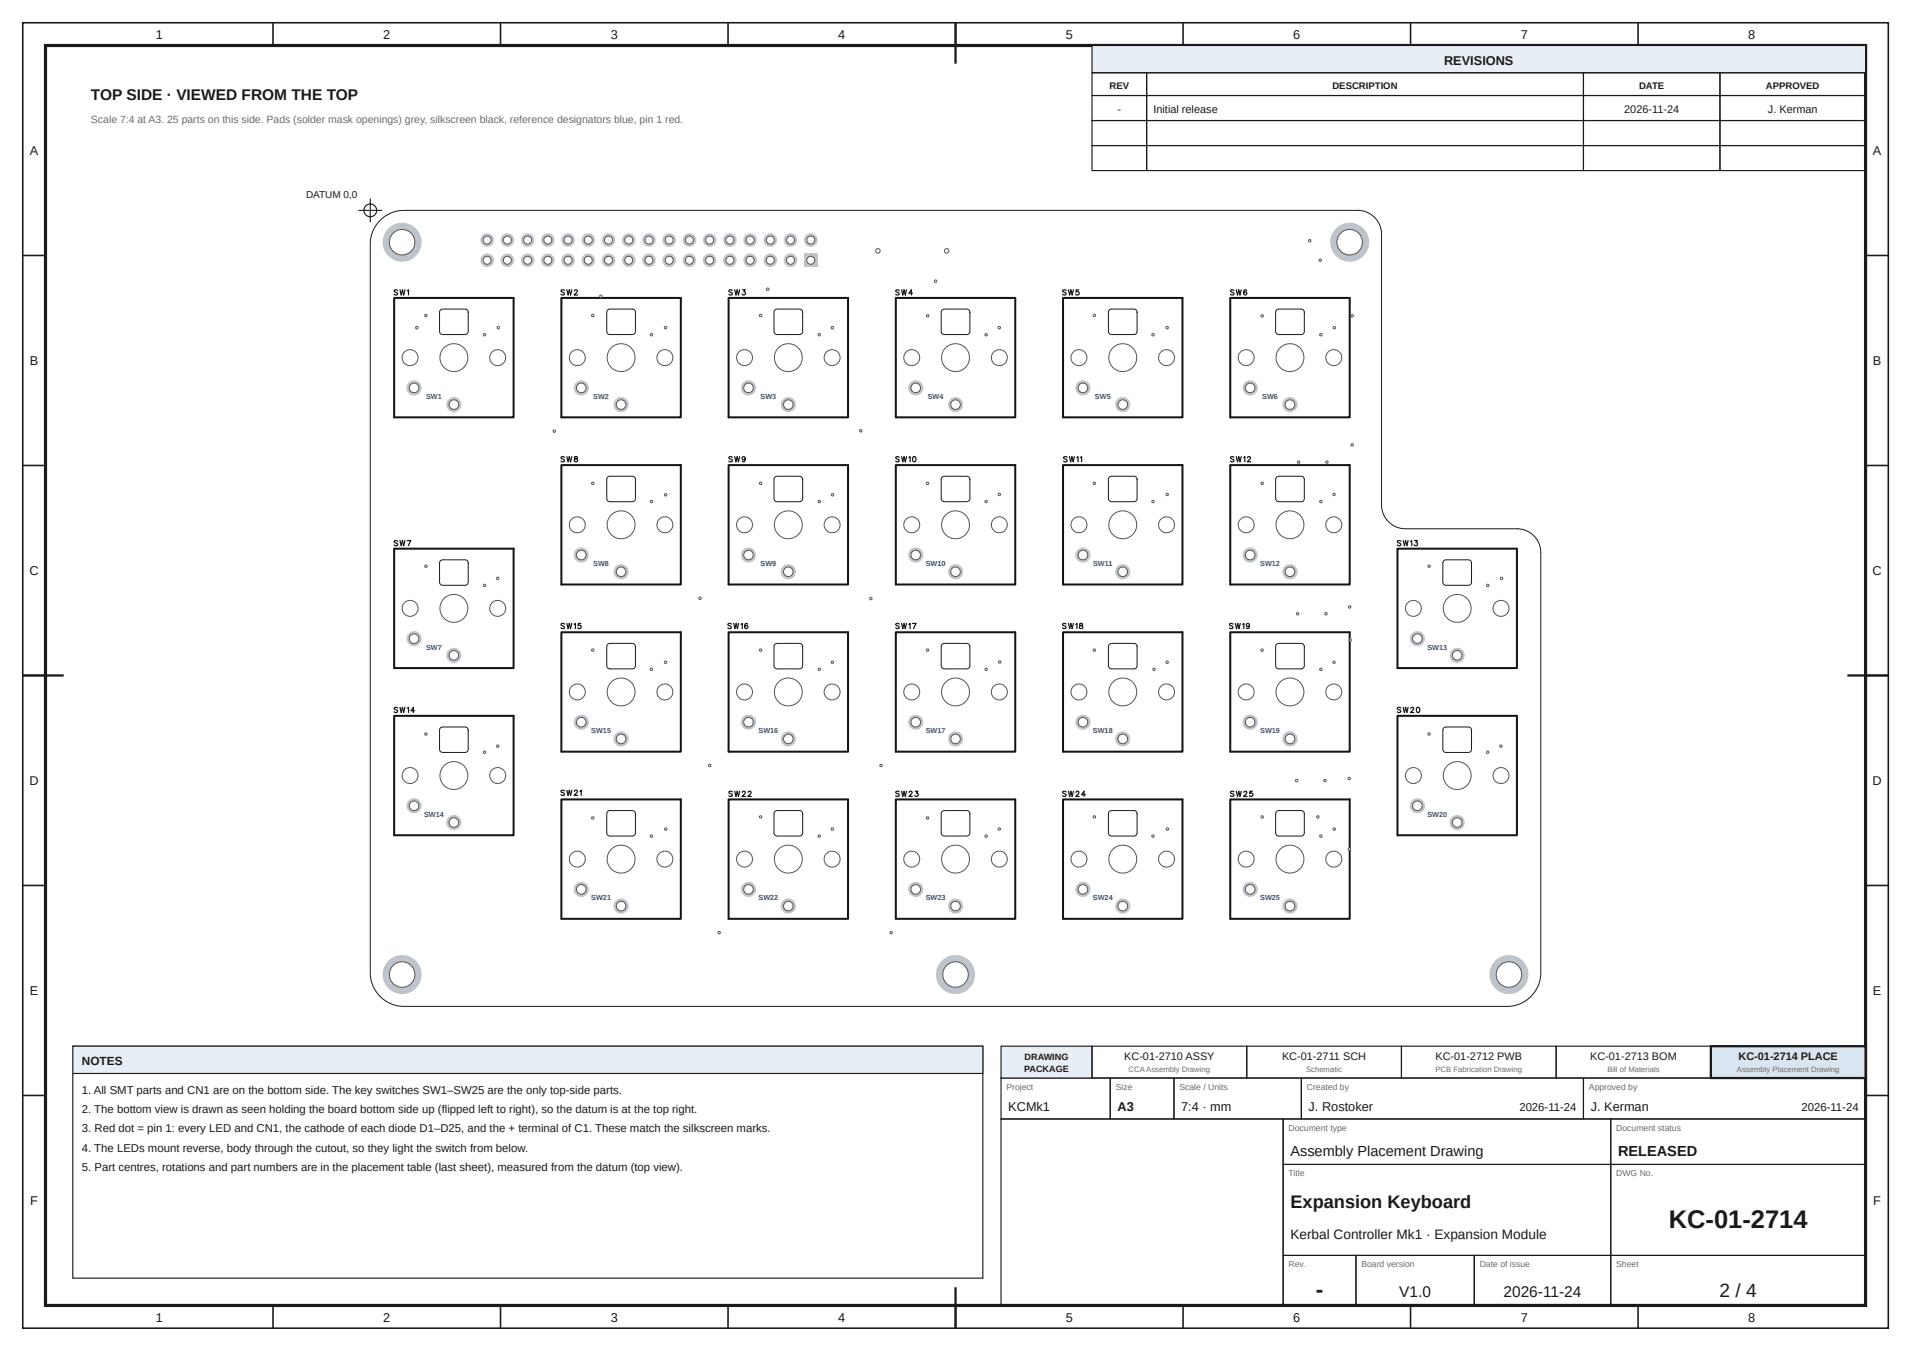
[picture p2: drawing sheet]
<svg xmlns="http://www.w3.org/2000/svg" width="420mm" height="297mm" viewBox="0 0 420 297" stroke-linecap="round" stroke-linejoin="round" font-family="sans-serif">
<defs><g id="words">
<text font-size="5.6" fill="#1a1a1a" x="366.7" y="270">KC-01-2714</text>
<text font-size="5" fill="#1a1a1a" x="289.2" y="285.2">-</text>
<text font-size="4.2" fill="#1a1a1a" x="377.9" y="285.2">2 / 4</text>
<text font-size="4" fill="#1a1a1a" x="283.6" y="265.5">Expansion Keyboard</text>
<g font-size="3.4" fill="#1a1a1a">
<text x="20" y="22">TOP SIDE · VIEWED FROM THE TOP</text>
<text x="307.5" y="285.2">V1.0</text>
<text x="330.4" y="285.2">2026-11-24</text>
</g>
<g font-size="3.2" fill="#1a1a1a">
<text x="283.6" y="254.2">Assembly Placement Drawing</text>
<text x="355.6" y="254.2">RELEASED</text>
</g>
<text font-size="3" fill="#1a1a1a" x="283.6" y="272.5">Kerbal Controller Mk1 · Expansion Module</text>
<g font-size="2.8" fill="#1a1a1a">
<text x="34.2" y="8.6">1</text>
<text x="84.2" y="8.6">2</text>
<text x="134.2" y="8.6">3</text>
<text x="184.2" y="8.6">4</text>
<text x="234.2" y="8.6">5</text>
<text x="284.2" y="8.6">6</text>
<text x="334.2" y="8.6">7</text>
<text x="384.2" y="8.6">8</text>
<text x="317.4" y="14.3">REVISIONS</text>
<text x="6.6" y="34.1">A</text>
<text x="411.6" y="34.1">A</text>
<text x="6.6" y="80.2">B</text>
<text x="411.6" y="80.2">B</text>
<text x="6.5" y="126.4">C</text>
<text x="411.5" y="126.4">C</text>
<text x="6.5" y="172.6">D</text>
<text x="411.5" y="172.6">D</text>
<text x="6.6" y="218.7">E</text>
<text x="411.6" y="218.7">E</text>
<text x="221.6" y="244.2">KCMk1</text>
<text x="245.6" y="244.2">A3</text>
<text x="259.6" y="244.2">7:4 · mm</text>
<text x="287.6" y="244.2">J. Rostoker</text>
<text x="349.6" y="244.2">J. Kerman</text>
<text x="6.6" y="264.9">F</text>
<text x="411.6" y="264.9">F</text>
<text x="34.2" y="290.6">1</text>
<text x="84.2" y="290.6">2</text>
<text x="134.2" y="290.6">3</text>
<text x="184.2" y="290.6">4</text>
<text x="234.2" y="290.6">5</text>
<text x="284.2" y="290.6">6</text>
<text x="334.2" y="290.6">7</text>
<text x="384.2" y="290.6">8</text>
</g>
<text font-size="2.6" fill="#1a1a1a" x="18" y="234.2">NOTES</text>
<g font-size="2.5" fill="#1a1a1a">
<text x="18" y="240.5">1. All SMT parts and CN1 are on the bottom side. The key switches SW1–SW25 are the only top-side parts.</text>
<text x="18" y="244.7">2. The bottom view is drawn as seen holding the board bottom side up (flipped left to right), so the datum is at the top right.</text>
<text x="333.9" y="244.2">2026-11-24</text>
<text x="395.9" y="244.2">2026-11-24</text>
<text x="18" y="248.9">3. Red dot = pin 1: every LED and CN1, the cathode of each diode D1–D25, and the + terminal of C1. These match the silkscreen marks.</text>
<text x="18" y="253.2">4. The LEDs mount reverse, body through the cutout, so they light the switch from below.</text>
<text x="18" y="257.4">5. Part centres, rotations and part numbers are in the placement table (last sheet), measured from the datum (top view).</text>
</g>
<g font-size="2.4" fill="#1a1a1a">
<text x="245.6" y="24.9">-</text>
<text x="253.5" y="24.9">Initial release</text>
<text x="357" y="24.9">2026-11-24</text>
<text x="388.5" y="24.9">J. Kerman</text>
<text x="247.1" y="233">KC-01-2710 ASSY</text>
<text x="281.8" y="233">KC-01-2711 SCH</text>
<text x="315.5" y="233">KC-01-2712 PWB</text>
<text x="349.5" y="233">KC-01-2713 BOM</text>
<text x="382.1" y="233">KC-01-2714 PLACE</text>
</g>
<text font-size="2.3" fill="#6b6b6b" x="20" y="27">Scale 7:4 at A3. 25 parts on this side. Pads (solder mask openings) grey, silkscreen black, reference designators blue, pin 1 red.</text>
<text font-size="2.2" fill="#1a1a1a" x="67.3" y="43.5">DATUM 0,0</text>
<g font-size="2.1" fill="#1a1a1a">
<text x="243.8" y="19.6">REV</text>
<text x="292.8" y="19.6">DESCRIPTION</text>
<text x="360.2" y="19.6">DATE</text>
<text x="388.1" y="19.6">APPROVED</text>
</g>
<g font-size="2" fill="#1a1a1a">
<text x="225.2" y="233">DRAWING</text>
<text x="225.1" y="235.6">PACKAGE</text>
</g>
<g font-size="1.9" fill="#6b6b6b">
<text x="221.2" y="239.6">Project</text>
<text x="245.2" y="239.6">Size</text>
<text x="259.2" y="239.6">Scale / Units</text>
<text x="287.2" y="239.6">Created by</text>
<text x="349.2" y="239.6">Approved by</text>
<text x="283.2" y="248.6">Document type</text>
<text x="355.2" y="248.6">Document status</text>
<text x="283.2" y="258.6">Title</text>
<text x="355.2" y="258.6">DWG No.</text>
<text x="283.2" y="278.6">Rev.</text>
<text x="299.2" y="278.6">Board version</text>
<text x="325.2" y="278.6">Date of issue</text>
<text x="355.2" y="278.6">Sheet</text>
</g>
<g font-size="1.7" fill="#6b6b6b">
<text x="248" y="235.7">CCAAssembly Drawing</text>
<text x="287" y="235.7">Schematic</text>
<text x="315.5" y="235.7">PCB Fabrication Drawing</text>
<text x="353.2" y="235.7">Bill of Materials</text>
<text x="381.7" y="235.7">Assembly Placement Drawing</text>
</g>
<g font-size="1.6" fill="#1f4e9a">
<text x="93.6" y="87.7">SW1</text>
<text x="130.4" y="87.7">SW2</text>
<text x="167.1" y="87.7">SW3</text>
<text x="203.9" y="87.7">SW4</text>
<text x="240.6" y="87.7">SW5</text>
<text x="277.4" y="87.7">SW6</text>
<text x="130.4" y="124.4">SW8</text>
<text x="167.1" y="124.4">SW9</text>
<text x="203.4" y="124.4">SW10</text>
<text x="240.2" y="124.4">SW11</text>
<text x="276.9" y="124.4">SW12</text>
<text x="93.6" y="142.8">SW7</text>
<text x="313.7" y="142.8">SW13</text>
<text x="129.9" y="161.2">SW15</text>
<text x="166.7" y="161.2">SW16</text>
<text x="203.4" y="161.2">SW17</text>
<text x="240.2" y="161.2">SW18</text>
<text x="276.9" y="161.2">SW19</text>
<text x="93.2" y="179.6">SW14</text>
<text x="313.7" y="179.6">SW20</text>
<text x="129.9" y="197.9">SW21</text>
<text x="166.7" y="197.9">SW22</text>
<text x="203.4" y="197.9">SW23</text>
<text x="240.2" y="197.9">SW24</text>
<text x="276.9" y="197.9">SW25</text>
</g>
</g></defs>
<g fill="none" stroke="#1a1a1a" stroke-width=".35">
<path d="M5 5h410v287h-410zM60 5v5M110 5v5M160 5v5M210 5v5M260 5v5M310 5v5M360 5v5M5 56.2h5M410 56.2h5M5 102.3h5M410 102.3h5"/>
<path d="M5 148.5h5M410 148.5h5M5 194.7h5M410 194.7h5M5 240.8h5M410 240.8h5M60 287v5M110 287v5M160 287v5M210 287v5M260 287v5M310 287v5"/>
<path d="M360 287v5"/>
</g>
<path d="M10 10h400v277h-400z" fill="none" stroke="#1a1a1a" stroke-width=".7" stroke-linecap="butt"/>
<path d="M210 5v9M5 148.5h9M406 148.5h9M210 283v9" fill="none" stroke="#1a1a1a" stroke-width=".5"/>
<path d="M240 10h170v6h-170z" fill="#e8eef5"/>
<g fill="none" stroke="#1a1a1a" stroke-width=".25">
<path d="M240 10h170v6h-170zM240 16h12v5h-12zM252 16h96v5h-96zM348 16h30v5h-30zM378 16h32v5h-32zM240 21h12v5.5h-12zM240 26.5h12v5.5h-12zM240 32h12v5.5h-12zM252 21h96v5.5h-96zM252 26.5h96v5.5h-96zM252 32h96v5.5h-96zM348 21h30v5.5h-30z"/>
<path d="M348 26.5h30v5.5h-30zM348 32h30v5.5h-30zM378 21h32v5.5h-32zM378 26.5h32v5.5h-32zM378 32h32v5.5h-32zM220 237h24v9h-24zM244 237h14v9h-14zM258 237h28v9h-28zM286 237h62v9h-62zM348 237h62v9h-62zM220 246h62v41h-62zM282 246h72v10h-72z"/>
<path d="M282 256h72v20h-72zM354 246h56v10h-56zM354 256h56v20h-56zM282 276h16v11h-16zM298 276h26v11h-26zM324 276h30v11h-30zM354 276h56v11h-56z"/>
</g>
<path d="M220 230h20v7h-20z" fill="#e8eef5"/>
<path d="M220 230h20v7h-20zM240 230h34v7h-34zM274 230h34v7h-34zM308 230h34v7h-34zM342 230h34v7h-34z" fill="none" stroke="#1a1a1a" stroke-width=".25"/>
<path d="M376 230h34v7h-34z" fill="#d9e6f2"/>
<path d="M376 230h34v7h-34z" fill="none" stroke="#1a1a1a" stroke-width=".5"/>
<g fill="#bec4cc">
<circle cx="88.4" cy="53.3" r="4.3"/>
<circle cx="88.4" cy="214.2" r="4.3"/>
<circle cx="331.6" cy="214.2" r="4.3"/>
<circle cx="210" cy="214.2" r="4.3"/>
<circle cx="296.6" cy="53.3" r="4.3"/>
<circle cx="136.5" cy="88.9" r="1.66"/>
<circle cx="127.7" cy="85.3" r="1.66"/>
<circle cx="173.2" cy="88.9" r="1.66"/>
<circle cx="164.5" cy="85.3" r="1.66"/>
<circle cx="210" cy="88.9" r="1.66"/>
<circle cx="201.2" cy="85.3" r="1.66"/>
<circle cx="246.7" cy="88.9" r="1.66"/>
<circle cx="238" cy="85.3" r="1.66"/>
<circle cx="283.5" cy="88.9" r="1.66"/>
<circle cx="274.7" cy="85.3" r="1.66"/>
<circle cx="99.7" cy="144.1" r="1.66"/>
<circle cx="91" cy="140.4" r="1.66"/>
<circle cx="136.5" cy="125.7" r="1.66"/>
<circle cx="127.7" cy="122" r="1.66"/>
<circle cx="173.2" cy="125.7" r="1.66"/>
<circle cx="164.5" cy="122" r="1.66"/>
<circle cx="210" cy="125.7" r="1.66"/>
<circle cx="201.2" cy="122" r="1.66"/>
<circle cx="246.7" cy="125.7" r="1.66"/>
<circle cx="238" cy="122" r="1.66"/>
<circle cx="283.5" cy="125.7" r="1.66"/>
<circle cx="274.7" cy="122" r="1.66"/>
<circle cx="320.2" cy="144.1" r="1.66"/>
<circle cx="311.5" cy="140.4" r="1.66"/>
<circle cx="99.7" cy="180.8" r="1.66"/>
<circle cx="91" cy="177.1" r="1.66"/>
<circle cx="136.5" cy="162.4" r="1.66"/>
<circle cx="127.7" cy="158.8" r="1.66"/>
<circle cx="173.2" cy="162.4" r="1.66"/>
<circle cx="164.5" cy="158.8" r="1.66"/>
<circle cx="210" cy="162.4" r="1.66"/>
<circle cx="201.2" cy="158.8" r="1.66"/>
<circle cx="246.7" cy="162.4" r="1.66"/>
<circle cx="238" cy="158.8" r="1.66"/>
<circle cx="283.5" cy="162.4" r="1.66"/>
<circle cx="274.7" cy="158.8" r="1.66"/>
<circle cx="320.2" cy="180.8" r="1.66"/>
<circle cx="311.5" cy="177.1" r="1.66"/>
<circle cx="99.7" cy="88.9" r="1.66"/>
<circle cx="91" cy="85.3" r="1.66"/>
<circle cx="136.5" cy="199.2" r="1.66"/>
<circle cx="127.7" cy="195.5" r="1.66"/>
<circle cx="173.2" cy="199.2" r="1.66"/>
<circle cx="164.5" cy="195.5" r="1.66"/>
<circle cx="210" cy="199.2" r="1.66"/>
<circle cx="201.2" cy="195.5" r="1.66"/>
<circle cx="246.7" cy="199.2" r="1.66"/>
<circle cx="238" cy="195.5" r="1.66"/>
<circle cx="283.5" cy="199.2" r="1.66"/>
<circle cx="274.7" cy="195.5" r="1.66"/>
<circle cx="176.8" cy="55.8" r=".09"/>
<circle cx="179.6" cy="55.8" r=".09"/>
<circle cx="179.6" cy="58.6" r=".09"/>
<circle cx="176.8" cy="58.6" r=".09"/>
</g>
<path d="M176.8 55.8h2.8v2.8h-2.8z" fill="none" stroke="#bec4cc" stroke-width=".22"/>
<g fill="#bec4cc">
<path d="M176.8 55.8h2.8v2.8h-2.8z"/>
<circle cx="178.2" cy="52.8" r="1.49"/>
<circle cx="173.7" cy="57.2" r="1.49"/>
<circle cx="173.7" cy="52.8" r="1.49"/>
<circle cx="169.3" cy="57.2" r="1.49"/>
<circle cx="169.3" cy="52.8" r="1.49"/>
<circle cx="164.8" cy="57.2" r="1.49"/>
<circle cx="164.8" cy="52.8" r="1.49"/>
<circle cx="160.4" cy="57.2" r="1.49"/>
<circle cx="160.4" cy="52.8" r="1.49"/>
<circle cx="156" cy="57.2" r="1.49"/>
<circle cx="156" cy="52.8" r="1.49"/>
<circle cx="151.5" cy="57.2" r="1.49"/>
<circle cx="151.5" cy="52.8" r="1.49"/>
<circle cx="147.1" cy="57.2" r="1.49"/>
<circle cx="147.1" cy="52.8" r="1.49"/>
<circle cx="142.6" cy="57.2" r="1.49"/>
<circle cx="142.6" cy="52.8" r="1.49"/>
<circle cx="138.2" cy="57.2" r="1.49"/>
<circle cx="138.2" cy="52.8" r="1.49"/>
<circle cx="133.7" cy="57.2" r="1.49"/>
<circle cx="133.7" cy="52.8" r="1.49"/>
<circle cx="129.3" cy="57.2" r="1.49"/>
<circle cx="129.3" cy="52.8" r="1.49"/>
<circle cx="124.8" cy="57.2" r="1.49"/>
<circle cx="124.8" cy="52.8" r="1.49"/>
<circle cx="120.4" cy="57.2" r="1.49"/>
<circle cx="120.4" cy="52.8" r="1.49"/>
<circle cx="116" cy="57.2" r="1.49"/>
<circle cx="116" cy="52.8" r="1.49"/>
<circle cx="111.5" cy="57.2" r="1.49"/>
<circle cx="111.5" cy="52.8" r="1.49"/>
<circle cx="107.1" cy="57.2" r="1.49"/>
<circle cx="107.1" cy="52.8" r="1.49"/>
</g>
<g fill="none" stroke="#141414" stroke-width=".27">
<path d="M87.4 63.9l-.3-.2-.5 .2 .1 .2 .6 .3 .1 .3-.3 .2-.5-.2M87.9 63.7l.3 1.2 .2-1.2 .3 1.2 .3-1.2M89.5 63.9l.3-.2v1.2M124.1 63.9l-.3-.2-.5 .2 .1 .2 .7 .4-.3 .4-.5-.2M124.6 63.7l.2 1.2 .3-1.2 .3 1.2 .3-1.2M126.2 64l.3-.3 .4 .2-.7 1h.7M160.9 63.9l-.2-.2-.5 .2 .1 .2 .6 .4-.2 .4-.5-.2M161.5 63.7l.2 1.2 .3-1.2 .3 1.2 .3-1.2M163.2 63.7h.6l-.3 .4a.38 .38 0 0 1 .2 .7 .38 .38 0 0 1-.6-.2M197.6 63.9l-.3-.2-.4 .2 .1 .2 .6 .4-.3 .4-.4-.2M198.1 63.7l.3 1.2 .3-1.2 .3 1.2 .2-1.2M200.6 64.5h-.8l.5-.8v1.2"/>
<path d="M234.3 63.9l-.3-.2-.5 .2 .1 .2 .7 .4-.3 .4-.5-.2M234.8 63.7l.3 1.2 .3-1.2 .2 1.2 .3-1.2M237.1 63.7h-.6v.5a.4 .4 0 0 1 .6 0 .4 .4 0 0 1-.1 .6 .4 .4 0 0 1-.6-.2M271.2 63.9l-.3-.2-.5 .2 .1 .2 .7 .4-.3 .4-.5-.2M271.7 63.7l.3 1.2 .2-1.2 .3 1.2 .3-1.2M274 63.9l-.1-.1a.56 .56 0 0 0-.7 .4 .56 .56 0 0 0 .4 .7 .35 .35 0 0 0 .4-.4 .35 .35 0 0 0-.3-.4 .35 .35 0 0 0-.4 .4M87.4 119l-.3-.2-.5 .2 .1 .3 .7 .3-.3 .4-.5-.2M87.9 118.8l.3 1.2 .2-1.2 .3 1.2 .3-1.2M89.5 118.8h.8l-.6 1.2M124.1 100.5l-.3-.1-.5 .1 .1 .3 .7 .4-.3 .3-.5-.1M124.6 100.4l.2 1.1 .3-1.1 .3 1.1 .3-1.1M126.3 100.4v.4a.47 .47 0 0 1 .5 .1 .47 .47 0 0 1 0 .6h-.5a.47 .47 0 0 1 0-.6 .47 .47 0 0 1 .5-.1v-.4z"/>
<path d="M160.9 100.5l-.2-.1-.5 .1 .1 .3 .6 .4-.2 .3-.5-.1M161.5 100.4l.2 1.1 .3-1.1 .3 1.1 .3-1.1M163.8 100.8a.35 .35 0 0 1-.5 .3 .35 .35 0 0 1-.1-.6 .35 .35 0 0 1 .5 0l.1 .3a.54 .54 0 0 1-.5 .7l-.2-.1M197.6 100.5l-.3-.1-.4 .1 .1 .3 .6 .3v.3l-.3 .1-.4-.1M198.1 100.4l.3 1.1 .3-1.1 .3 1.1 .2-1.1M199.8 100.6l.2-.2v1.1M200.7 100.4a.56 .56 0 0 1 .7 .4 .56 .56 0 0 1-.4 .7l-.4-.2zM234.5 100.5l-.3-.1-.5 .1 .2 .3 .6 .3v.3l-.3 .1-.5-.1M235 100.4l.3 1.1 .3-1.1 .2 1.1 .3-1.1M236.6 100.6l.3-.2v1.1M237.4 100.6l.3-.2v1.1M271.2 100.5l-.3-.1-.5 .1 .1 .3 .7 .4-.3 .3-.5-.1"/>
<path d="M271.7 100.4l.3 1.1 .2-1.1 .3 1.1 .3-1.1M273.3 100.6l.3-.2v1.1M274.2 100.7l.2-.3 .4 .2-.7 .9h.8M307.9 119l-.3-.2-.5 .2 .1 .3 .7 .3-.3 .4-.5-.2M308.4 118.8l.2 1.2 .3-1.2 .3 1.2 .3-1.2M310 119l.3-.2v1.2M310.9 118.8h.6l-.3 .5a.38 .38 0 0 1 .2 .6 .38 .38 0 0 1-.6-.1M124.1 137.2l-.3-.1-.5 .1 .1 .3 .7 .4-.3 .3-.5-.2M124.6 137.1l.2 1.1 .3-1.1 .3 1.1 .3-1.1M126.2 137.3l.3-.2v1.1M127.6 137.1h-.5l-.1 .4a.4 .4 0 0 1 .6 0 .4 .4 0 0 1 0 .6 .4 .4 0 0 1-.6-.1M160.7 137.2l-.2-.1-.5 .1 .1 .3 .6 .4-.2 .3-.5-.2"/>
<path d="M161.3 137.1l.2 1.1 .3-1.1 .3 1.1 .2-1.1M162.9 137.3l.2-.2v1.1M164.3 137.2v-.1a.56 .56 0 0 0-.7 .4 .56 .56 0 0 0 .4 .7 .35 .35 0 0 0 .4-.3 .35 .35 0 0 0-.4-.4 .35 .35 0 0 0-.3 .3M197.6 137.2l-.3-.1-.4 .1 .1 .3 .6 .3v.2l-.3 .2-.4-.2M198.1 137.1l.3 1.1 .3-1.1 .3 1.1 .2-1.1M199.8 137.3l.2-.2v1.1M200.5 137.1h.8l-.5 1.1M234.3 137.2l-.3-.1-.5 .1 .1 .3 .6 .3 .1 .2-.3 .2-.5-.2M234.8 137.1l.3 1.1 .3-1.1 .2 1.1 .3-1.1M236.4 137.3l.3-.2v1.1M237.3 137.1v.3a.47 .47 0 0 1 .6 .2 .47 .47 0 0 1 0 .5h-.6a.47 .47 0 0 1 0-.5 .47 .47 0 0 1 .6-.2v-.3zM271 137.2l-.3-.1-.5 .1 .1 .3 .7 .4-.3 .3-.5-.2"/>
<path d="M271.5 137.1l.3 1.1 .2-1.1 .3 1.1 .3-1.1M273.1 137.3l.3-.2v1.1M274.6 137.4a.35 .35 0 0 1-.5 .3 .35 .35 0 0 1-.1-.5 .35 .35 0 0 1 .5 0l.1 .2a.54 .54 0 0 1-.4 .8l-.3-.2M87.4 155.7l-.3-.2-.5 .2 .1 .2 .7 .4-.3 .3-.5-.1M87.9 155.5l.3 1.1 .2-1.1 .3 1.1 .3-1.1M89.5 155.7l.3-.2v1.1M91.1 156.3h-.8l.6-.8v1.1M307.9 155.7l-.3-.2-.5 .2 .1 .2 .7 .4-.3 .3-.5-.1M308.4 155.5l.2 1.1 .3-1.1 .3 1.1 .3-1.1M310 155.8l.3-.3 .4 .2-.7 .9h.7M311.4 155.6a.56 .56 0 0 1 .7 .4 .56 .56 0 0 1-.4 .6l-.4-.2zM124.1 173.9l-.3-.2-.5 .2 .1 .3 .7 .3-.3 .4-.5-.2"/>
<path d="M124.6 173.7l.2 1.2 .3-1.2 .3 1.2 .3-1.2M126.2 174l.3-.3 .4 .2-.7 1h.7M127.5 173.9l.2-.2v1.2M160.9 174.1l-.2-.2-.5 .2 .1 .3 .6 .4-.2 .3-.5-.2M161.5 173.9l.2 1.2 .3-1.2 .3 1.2 .3-1.2M163.1 174.2l.2-.3 .5 .3-.7 .9h.7M164.4 174.2l.2-.3 .5 .3-.7 .9h.7M197.6 174.1l-.3-.2-.4 .2 .1 .3 .6 .4-.3 .3-.4-.2M198.1 173.9l.3 1.2 .3-1.2 .3 1.2 .2-1.2M199.8 174.2l.2-.3 .5 .3-.7 .9h.7M201.1 173.9h.6l-.3 .5a.38 .38 0 0 1 .3 .6 .38 .38 0 0 1-.7-.1M234.3 174.1l-.3-.2-.5 .2 .1 .3 .7 .4-.3 .3-.5-.2"/>
<path d="M234.8 173.9l.3 1.2 .3-1.2 .2 1.2 .3-1.2M236.5 174.2l.2-.3 .4 .3-.7 .9h.8M238.5 174.7h-.8l.5-.8v1.2M271.2 174.1l-.3-.2-.5 .2 .1 .3 .7 .4-.3 .3-.5-.2M271.7 173.9l.3 1.2 .2-1.2 .3 1.2 .3-1.2M273.4 174.2l.2-.3 .4 .3-.7 .9h.8M275.3 173.9h-.6v.5a.4 .4 0 0 1 .6 0 .4 .4 0 0 1-.1 .6 .4 .4 0 0 1-.6-.1"/>
</g>
<g fill="none" stroke="#141414" stroke-width=".44">
<path d="M86.6 65.5h26.3v26.2h-26.3zM123.4 65.5h26.2v26.2h-26.2zM160.1 65.5h26.3v26.2h-26.3zM196.9 65.5h26.2v26.2h-26.2zM233.6 65.5h26.3v26.2h-26.3zM270.4 65.5h26.2v26.2h-26.2zM123.4 102.2h26.2v26.3h-26.2zM160.1 102.2h26.3v26.3h-26.3zM196.9 102.2h26.2v26.3h-26.2zM233.6 102.2h26.3v26.3h-26.3zM270.4 102.2h26.2v26.3h-26.2zM86.6 120.6h26.3v26.3h-26.3z"/>
<path d="M123.4 139h26.2v26.2h-26.2zM160.1 139h26.3v26.2h-26.3zM196.9 139h26.2v26.2h-26.2zM233.6 139h26.3v26.2h-26.3zM270.4 139h26.2v26.2h-26.2zM307.1 120.6h26.3v26.3h-26.3zM86.6 157.4h26.3v26.2h-26.3zM307.1 157.4h26.3v26.2h-26.3zM123.4 175.7h26.2v26.3h-26.2zM160.1 175.7h26.3v26.3h-26.3zM196.9 175.7h26.2v26.3h-26.2zM233.6 175.7h26.3v26.3h-26.3z"/>
<path d="M270.4 175.7h26.2v26.3h-26.2z"/>
</g>
<g fill="none" stroke="#1a1a1a" stroke-width=".22">
<path d="M83.5 48.4l1.2-.9 1.2-.7 1.4-.4 1.4-.1h209.7l1.4 .2 1.5 .6 .9 .9 .7 .9 .5 1 .2 1.3v59.8l.2 1.2 .4 1.2 .7 1 1.1 1 1.1 .5 1.3 .3 26 .1 1.3 .5 1.3 .9 1 1.3 .5 1.3 .1 1.2v92.5l-.3 2-.9 1.9-1.1 1.4-1.6 1-1.6 .7-1.8 .2h-242.6l-2.1-.3-1.9-.9-1.4-1.2-1-1.4-.7-1.7-.2-1.8v-160.3l.1-1.4 .5-1.4 .6-1.3zM298.4 46.3h.1M96.8 68.2l.5-.3h4.9a.7 .7 0 0 1 .7 .7v4.2a.7 .7 0 0 1-.7 .7l-4.9 .1a.7 .7 0 0 1-.7-.7v-4.3zM133.6 68.2l.4-.3h5a.7 .7 0 0 1 .6 .7v4.2a.7 .7 0 0 1-.7 .7l-4.9 .1a.7 .7 0 0 1-.7-.7v-4.3zM170.3 68.2l.5-.3h4.9a.7 .7 0 0 1 .7 .7v4.2a.7 .7 0 0 1-.7 .7l-4.9 .1a.7 .7 0 0 1-.7-.7v-4.3zM207.1 68.2l.4-.3h5a.7 .7 0 0 1 .6 .7v4.2a.7 .7 0 0 1-.7 .7l-4.9 .1a.7 .7 0 0 1-.7-.7v-4.3zM243.8 68.2l.5-.3h4.9a.7 .7 0 0 1 .7 .7v4.2a.7 .7 0 0 1-.7 .7l-4.9 .1a.7 .7 0 0 1-.7-.7v-4.3zM280.6 68.2l.4-.3h5a.7 .7 0 0 1 .6 .7v4.2a.7 .7 0 0 1-.7 .7l-4.9 .1a.7 .7 0 0 1-.7-.7v-4.3zM133.6 104.9l.4-.2h5a.7 .7 0 0 1 .6 .7v4.2a.7 .7 0 0 1-.7 .7h-4.9a.7 .7 0 0 1-.7-.7v-4.2zM170.3 104.9l.5-.2h4.9a.7 .7 0 0 1 .7 .7v4.2a.7 .7 0 0 1-.7 .7h-4.9a.7 .7 0 0 1-.7-.7v-4.2zM207.1 104.9l.4-.2h5a.7 .7 0 0 1 .6 .7v4.2a.7 .7 0 0 1-.7 .7h-4.9a.7 .7 0 0 1-.7-.7v-4.2zM243.8 104.9l.5-.2h4.9a.7 .7 0 0 1 .7 .7v4.2a.7 .7 0 0 1-.7 .7h-4.9a.7 .7 0 0 1-.7-.7v-4.2z"/>
<path d="M280.6 104.9l.4-.2h5a.7 .7 0 0 1 .6 .7v4.2a.7 .7 0 0 1-.7 .7h-4.9a.7 .7 0 0 1-.7-.7v-4.2zM96.8 123.3l.5-.2h4.9a.7 .7 0 0 1 .7 .7v4.2a.7 .7 0 0 1-.7 .7h-4.9a.7 .7 0 0 1-.7-.7v-4.2zM317.3 123.3l.5-.2h4.9a.7 .7 0 0 1 .7 .7v4.2a.7 .7 0 0 1-.7 .7h-4.9a.7 .7 0 0 1-.7-.7v-4.2zM133.6 141.7l.4-.3h5a.7 .7 0 0 1 .6 .7v4.2a.7 .7 0 0 1-.7 .7h-4.9a.7 .7 0 0 1-.7-.7v-4.2zM170.3 141.7l.5-.3h4.9a.7 .7 0 0 1 .7 .7v4.2a.7 .7 0 0 1-.7 .7h-4.9a.7 .7 0 0 1-.7-.7v-4.2zM207.1 141.7l.4-.3h5a.7 .7 0 0 1 .6 .7v4.2a.7 .7 0 0 1-.7 .7h-4.9a.7 .7 0 0 1-.7-.7v-4.2zM243.8 141.7l.5-.3h4.9a.7 .7 0 0 1 .7 .7v4.2a.7 .7 0 0 1-.7 .7h-4.9a.7 .7 0 0 1-.7-.7v-4.2zM280.6 141.7l.4-.3h5a.7 .7 0 0 1 .6 .7v4.2a.7 .7 0 0 1-.7 .7h-4.9a.7 .7 0 0 1-.7-.7v-4.2zM96.8 160l.5-.2h4.9a.7 .7 0 0 1 .7 .7v4.2a.7 .7 0 0 1-.7 .7h-4.9a.7 .7 0 0 1-.7-.7v-4.2zM133.6 178.4l.4-.2h5a.7 .7 0 0 1 .6 .7v4.2a.7 .7 0 0 1-.7 .7h-4.9a.7 .7 0 0 1-.7-.7v-4.2zM170.3 178.4l.5-.2h4.9a.7 .7 0 0 1 .7 .7v4.2a.7 .7 0 0 1-.7 .7h-4.9a.7 .7 0 0 1-.7-.7v-4.2zM207.1 178.4l.4-.2h5a.7 .7 0 0 1 .6 .7v4.2a.7 .7 0 0 1-.7 .7h-4.9a.7 .7 0 0 1-.7-.7v-4.2z"/>
<path d="M243.8 178.4l.5-.2h4.9a.7 .7 0 0 1 .7 .7v4.2a.7 .7 0 0 1-.7 .7h-4.9a.7 .7 0 0 1-.7-.7v-4.2zM280.6 178.4l.4-.2h5a.7 .7 0 0 1 .6 .7v4.2a.7 .7 0 0 1-.7 .7h-4.9a.7 .7 0 0 1-.7-.7v-4.2zM317.3 160l.5-.2h4.9a.7 .7 0 0 1 .7 .7v4.2a.7 .7 0 0 1-.7 .7h-4.9a.7 .7 0 0 1-.7-.7v-4.2z"/>
</g>
<circle cx="146.1" cy="78.6" r="1.75" fill="#fff"/>
<circle cx="146.1" cy="78.6" r="1.75" fill="none" stroke="#555" stroke-width=".22"/>
<circle cx="126.9" cy="78.6" r="1.75" fill="#fff"/>
<circle cx="126.9" cy="78.6" r="1.75" fill="none" stroke="#555" stroke-width=".22"/>
<circle cx="182.9" cy="78.6" r="1.75" fill="#fff"/>
<circle cx="182.9" cy="78.6" r="1.75" fill="none" stroke="#555" stroke-width=".22"/>
<circle cx="163.6" cy="78.6" r="1.75" fill="#fff"/>
<circle cx="163.6" cy="78.6" r="1.75" fill="none" stroke="#555" stroke-width=".22"/>
<circle cx="219.6" cy="78.6" r="1.75" fill="#fff"/>
<circle cx="219.6" cy="78.6" r="1.75" fill="none" stroke="#555" stroke-width=".22"/>
<circle cx="200.4" cy="78.6" r="1.75" fill="#fff"/>
<circle cx="200.4" cy="78.6" r="1.75" fill="none" stroke="#555" stroke-width=".22"/>
<circle cx="256.4" cy="78.6" r="1.75" fill="#fff"/>
<circle cx="256.4" cy="78.6" r="1.75" fill="none" stroke="#555" stroke-width=".22"/>
<circle cx="237.1" cy="78.6" r="1.75" fill="#fff"/>
<circle cx="237.1" cy="78.6" r="1.75" fill="none" stroke="#555" stroke-width=".22"/>
<circle cx="293.1" cy="78.6" r="1.75" fill="#fff"/>
<circle cx="293.1" cy="78.6" r="1.75" fill="none" stroke="#555" stroke-width=".22"/>
<circle cx="273.9" cy="78.6" r="1.75" fill="#fff"/>
<circle cx="273.9" cy="78.6" r="1.75" fill="none" stroke="#555" stroke-width=".22"/>
<circle cx="109.4" cy="133.7" r="1.75" fill="#fff"/>
<circle cx="109.4" cy="133.7" r="1.75" fill="none" stroke="#555" stroke-width=".22"/>
<circle cx="90.1" cy="133.7" r="1.75" fill="#fff"/>
<circle cx="90.1" cy="133.7" r="1.75" fill="none" stroke="#555" stroke-width=".22"/>
<circle cx="146.1" cy="115.4" r="1.75" fill="#fff"/>
<circle cx="146.1" cy="115.4" r="1.75" fill="none" stroke="#555" stroke-width=".22"/>
<circle cx="126.9" cy="115.4" r="1.75" fill="#fff"/>
<circle cx="126.9" cy="115.4" r="1.75" fill="none" stroke="#555" stroke-width=".22"/>
<circle cx="182.9" cy="115.4" r="1.75" fill="#fff"/>
<circle cx="182.9" cy="115.4" r="1.75" fill="none" stroke="#555" stroke-width=".22"/>
<circle cx="163.6" cy="115.4" r="1.75" fill="#fff"/>
<circle cx="163.6" cy="115.4" r="1.75" fill="none" stroke="#555" stroke-width=".22"/>
<circle cx="219.6" cy="115.4" r="1.75" fill="#fff"/>
<circle cx="219.6" cy="115.4" r="1.75" fill="none" stroke="#555" stroke-width=".22"/>
<circle cx="200.4" cy="115.4" r="1.75" fill="#fff"/>
<circle cx="200.4" cy="115.4" r="1.75" fill="none" stroke="#555" stroke-width=".22"/>
<circle cx="256.4" cy="115.4" r="1.75" fill="#fff"/>
<circle cx="256.4" cy="115.4" r="1.75" fill="none" stroke="#555" stroke-width=".22"/>
<circle cx="237.1" cy="115.4" r="1.75" fill="#fff"/>
<circle cx="237.1" cy="115.4" r="1.75" fill="none" stroke="#555" stroke-width=".22"/>
<circle cx="293.1" cy="115.4" r="1.75" fill="#fff"/>
<circle cx="293.1" cy="115.4" r="1.75" fill="none" stroke="#555" stroke-width=".22"/>
<circle cx="273.9" cy="115.4" r="1.75" fill="#fff"/>
<circle cx="273.9" cy="115.4" r="1.75" fill="none" stroke="#555" stroke-width=".22"/>
<circle cx="329.9" cy="133.7" r="1.75" fill="#fff"/>
<circle cx="329.9" cy="133.7" r="1.75" fill="none" stroke="#555" stroke-width=".22"/>
<circle cx="310.6" cy="133.7" r="1.75" fill="#fff"/>
<circle cx="310.6" cy="133.7" r="1.75" fill="none" stroke="#555" stroke-width=".22"/>
<circle cx="109.4" cy="170.5" r="1.75" fill="#fff"/>
<circle cx="109.4" cy="170.5" r="1.75" fill="none" stroke="#555" stroke-width=".22"/>
<circle cx="90.1" cy="170.5" r="1.75" fill="#fff"/>
<circle cx="90.1" cy="170.5" r="1.75" fill="none" stroke="#555" stroke-width=".22"/>
<circle cx="146.1" cy="152.1" r="1.75" fill="#fff"/>
<circle cx="146.1" cy="152.1" r="1.75" fill="none" stroke="#555" stroke-width=".22"/>
<circle cx="126.9" cy="152.1" r="1.75" fill="#fff"/>
<circle cx="126.9" cy="152.1" r="1.75" fill="none" stroke="#555" stroke-width=".22"/>
<circle cx="182.9" cy="152.1" r="1.75" fill="#fff"/>
<circle cx="182.9" cy="152.1" r="1.75" fill="none" stroke="#555" stroke-width=".22"/>
<circle cx="163.6" cy="152.1" r="1.75" fill="#fff"/>
<circle cx="163.6" cy="152.1" r="1.75" fill="none" stroke="#555" stroke-width=".22"/>
<circle cx="219.6" cy="152.1" r="1.75" fill="#fff"/>
<circle cx="219.6" cy="152.1" r="1.75" fill="none" stroke="#555" stroke-width=".22"/>
<circle cx="200.4" cy="152.1" r="1.75" fill="#fff"/>
<circle cx="200.4" cy="152.1" r="1.75" fill="none" stroke="#555" stroke-width=".22"/>
<circle cx="256.4" cy="152.1" r="1.75" fill="#fff"/>
<circle cx="256.4" cy="152.1" r="1.75" fill="none" stroke="#555" stroke-width=".22"/>
<circle cx="237.1" cy="152.1" r="1.75" fill="#fff"/>
<circle cx="237.1" cy="152.1" r="1.75" fill="none" stroke="#555" stroke-width=".22"/>
<circle cx="293.1" cy="152.1" r="1.75" fill="#fff"/>
<circle cx="293.1" cy="152.1" r="1.75" fill="none" stroke="#555" stroke-width=".22"/>
<circle cx="273.9" cy="152.1" r="1.75" fill="#fff"/>
<circle cx="273.9" cy="152.1" r="1.75" fill="none" stroke="#555" stroke-width=".22"/>
<circle cx="329.9" cy="170.5" r="1.75" fill="#fff"/>
<circle cx="329.9" cy="170.5" r="1.75" fill="none" stroke="#555" stroke-width=".22"/>
<circle cx="310.6" cy="170.5" r="1.75" fill="#fff"/>
<circle cx="310.6" cy="170.5" r="1.75" fill="none" stroke="#555" stroke-width=".22"/>
<circle cx="109.4" cy="78.6" r="1.75" fill="#fff"/>
<circle cx="109.4" cy="78.6" r="1.75" fill="none" stroke="#555" stroke-width=".22"/>
<circle cx="90.1" cy="78.6" r="1.75" fill="#fff"/>
<circle cx="90.1" cy="78.6" r="1.75" fill="none" stroke="#555" stroke-width=".22"/>
<circle cx="146.1" cy="188.9" r="1.75" fill="#fff"/>
<circle cx="146.1" cy="188.9" r="1.75" fill="none" stroke="#555" stroke-width=".22"/>
<circle cx="126.9" cy="188.9" r="1.75" fill="#fff"/>
<circle cx="126.9" cy="188.9" r="1.75" fill="none" stroke="#555" stroke-width=".22"/>
<circle cx="182.9" cy="188.9" r="1.75" fill="#fff"/>
<circle cx="182.9" cy="188.9" r="1.75" fill="none" stroke="#555" stroke-width=".22"/>
<circle cx="163.6" cy="188.9" r="1.75" fill="#fff"/>
<circle cx="163.6" cy="188.9" r="1.75" fill="none" stroke="#555" stroke-width=".22"/>
<circle cx="219.6" cy="188.9" r="1.75" fill="#fff"/>
<circle cx="219.6" cy="188.9" r="1.75" fill="none" stroke="#555" stroke-width=".22"/>
<circle cx="200.4" cy="188.9" r="1.75" fill="#fff"/>
<circle cx="200.4" cy="188.9" r="1.75" fill="none" stroke="#555" stroke-width=".22"/>
<circle cx="256.4" cy="188.9" r="1.75" fill="#fff"/>
<circle cx="256.4" cy="188.9" r="1.75" fill="none" stroke="#555" stroke-width=".22"/>
<circle cx="237.1" cy="188.9" r="1.75" fill="#fff"/>
<circle cx="237.1" cy="188.9" r="1.75" fill="none" stroke="#555" stroke-width=".22"/>
<circle cx="293.1" cy="188.9" r="1.75" fill="#fff"/>
<circle cx="293.1" cy="188.9" r="1.75" fill="none" stroke="#555" stroke-width=".22"/>
<circle cx="273.9" cy="188.9" r="1.75" fill="#fff"/>
<circle cx="273.9" cy="188.9" r="1.75" fill="none" stroke="#555" stroke-width=".22"/>
<circle cx="136.5" cy="78.6" r="3.1" fill="#fff"/>
<circle cx="136.5" cy="78.6" r="3.1" fill="none" stroke="#555" stroke-width=".22"/>
<circle cx="173.2" cy="78.6" r="3.1" fill="#fff"/>
<circle cx="173.2" cy="78.6" r="3.1" fill="none" stroke="#555" stroke-width=".22"/>
<circle cx="210" cy="78.6" r="3.1" fill="#fff"/>
<circle cx="210" cy="78.6" r="3.1" fill="none" stroke="#555" stroke-width=".22"/>
<circle cx="246.7" cy="78.6" r="3.1" fill="#fff"/>
<circle cx="246.7" cy="78.6" r="3.1" fill="none" stroke="#555" stroke-width=".22"/>
<circle cx="283.5" cy="78.6" r="3.1" fill="#fff"/>
<circle cx="283.5" cy="78.6" r="3.1" fill="none" stroke="#555" stroke-width=".22"/>
<circle cx="99.7" cy="133.7" r="3.1" fill="#fff"/>
<circle cx="99.7" cy="133.7" r="3.1" fill="none" stroke="#555" stroke-width=".22"/>
<circle cx="136.5" cy="115.4" r="3.1" fill="#fff"/>
<circle cx="136.5" cy="115.4" r="3.1" fill="none" stroke="#555" stroke-width=".22"/>
<circle cx="173.2" cy="115.4" r="3.1" fill="#fff"/>
<circle cx="173.2" cy="115.4" r="3.1" fill="none" stroke="#555" stroke-width=".22"/>
<circle cx="210" cy="115.4" r="3.1" fill="#fff"/>
<circle cx="210" cy="115.4" r="3.1" fill="none" stroke="#555" stroke-width=".22"/>
<circle cx="246.7" cy="115.4" r="3.1" fill="#fff"/>
<circle cx="246.7" cy="115.4" r="3.1" fill="none" stroke="#555" stroke-width=".22"/>
<circle cx="283.5" cy="115.4" r="3.1" fill="#fff"/>
<circle cx="283.5" cy="115.4" r="3.1" fill="none" stroke="#555" stroke-width=".22"/>
<circle cx="320.2" cy="133.7" r="3.1" fill="#fff"/>
<circle cx="320.2" cy="133.7" r="3.1" fill="none" stroke="#555" stroke-width=".22"/>
<circle cx="99.7" cy="170.5" r="3.1" fill="#fff"/>
<circle cx="99.7" cy="170.5" r="3.1" fill="none" stroke="#555" stroke-width=".22"/>
<circle cx="136.5" cy="152.1" r="3.1" fill="#fff"/>
<circle cx="136.5" cy="152.1" r="3.1" fill="none" stroke="#555" stroke-width=".22"/>
<circle cx="173.2" cy="152.1" r="3.1" fill="#fff"/>
<circle cx="173.2" cy="152.1" r="3.1" fill="none" stroke="#555" stroke-width=".22"/>
<circle cx="210" cy="152.1" r="3.1" fill="#fff"/>
<circle cx="210" cy="152.1" r="3.1" fill="none" stroke="#555" stroke-width=".22"/>
<circle cx="246.7" cy="152.1" r="3.1" fill="#fff"/>
<circle cx="246.7" cy="152.1" r="3.1" fill="none" stroke="#555" stroke-width=".22"/>
<circle cx="283.5" cy="152.1" r="3.1" fill="#fff"/>
<circle cx="283.5" cy="152.1" r="3.1" fill="none" stroke="#555" stroke-width=".22"/>
<circle cx="320.2" cy="170.5" r="3.1" fill="#fff"/>
<circle cx="320.2" cy="170.5" r="3.1" fill="none" stroke="#555" stroke-width=".22"/>
<circle cx="99.7" cy="78.6" r="3.1" fill="#fff"/>
<circle cx="99.7" cy="78.6" r="3.1" fill="none" stroke="#555" stroke-width=".22"/>
<circle cx="136.5" cy="188.9" r="3.1" fill="#fff"/>
<circle cx="136.5" cy="188.9" r="3.1" fill="none" stroke="#555" stroke-width=".22"/>
<circle cx="173.2" cy="188.9" r="3.1" fill="#fff"/>
<circle cx="173.2" cy="188.9" r="3.1" fill="none" stroke="#555" stroke-width=".22"/>
<circle cx="210" cy="188.9" r="3.1" fill="#fff"/>
<circle cx="210" cy="188.9" r="3.1" fill="none" stroke="#555" stroke-width=".22"/>
<circle cx="246.7" cy="188.9" r="3.1" fill="#fff"/>
<circle cx="246.7" cy="188.9" r="3.1" fill="none" stroke="#555" stroke-width=".22"/>
<circle cx="283.5" cy="188.9" r="3.1" fill="#fff"/>
<circle cx="283.5" cy="188.9" r="3.1" fill="none" stroke="#555" stroke-width=".22"/>
<circle cx="93.6" cy="69.4" r=".27" fill="#fff"/>
<circle cx="93.6" cy="69.4" r=".27" fill="none" stroke="#555" stroke-width=".22"/>
<circle cx="109.5" cy="72" r=".27" fill="#fff"/>
<circle cx="109.5" cy="72" r=".27" fill="none" stroke="#555" stroke-width=".22"/>
<circle cx="106.5" cy="73.6" r=".27" fill="#fff"/>
<circle cx="106.5" cy="73.6" r=".27" fill="none" stroke="#555" stroke-width=".22"/>
<circle cx="130.3" cy="69.4" r=".27" fill="#fff"/>
<circle cx="130.3" cy="69.4" r=".27" fill="none" stroke="#555" stroke-width=".22"/>
<circle cx="146.3" cy="72" r=".27" fill="#fff"/>
<circle cx="146.3" cy="72" r=".27" fill="none" stroke="#555" stroke-width=".22"/>
<circle cx="143.2" cy="73.6" r=".27" fill="#fff"/>
<circle cx="143.2" cy="73.6" r=".27" fill="none" stroke="#555" stroke-width=".22"/>
<circle cx="167.2" cy="69.4" r=".27" fill="#fff"/>
<circle cx="167.2" cy="69.4" r=".27" fill="none" stroke="#555" stroke-width=".22"/>
<circle cx="182.9" cy="72" r=".27" fill="#fff"/>
<circle cx="182.9" cy="72" r=".27" fill="none" stroke="#555" stroke-width=".22"/>
<circle cx="180.1" cy="73.6" r=".27" fill="#fff"/>
<circle cx="180.1" cy="73.6" r=".27" fill="none" stroke="#555" stroke-width=".22"/>
<circle cx="203.9" cy="69.4" r=".27" fill="#fff"/>
<circle cx="203.9" cy="69.4" r=".27" fill="none" stroke="#555" stroke-width=".22"/>
<circle cx="219.6" cy="72" r=".27" fill="#fff"/>
<circle cx="219.6" cy="72" r=".27" fill="none" stroke="#555" stroke-width=".22"/>
<circle cx="216.7" cy="73.6" r=".27" fill="#fff"/>
<circle cx="216.7" cy="73.6" r=".27" fill="none" stroke="#555" stroke-width=".22"/>
<circle cx="240.5" cy="69.4" r=".27" fill="#fff"/>
<circle cx="240.5" cy="69.4" r=".27" fill="none" stroke="#555" stroke-width=".22"/>
<circle cx="256.5" cy="72" r=".27" fill="#fff"/>
<circle cx="256.5" cy="72" r=".27" fill="none" stroke="#555" stroke-width=".22"/>
<circle cx="253.4" cy="73.6" r=".27" fill="#fff"/>
<circle cx="253.4" cy="73.6" r=".27" fill="none" stroke="#555" stroke-width=".22"/>
<circle cx="277.4" cy="69.4" r=".27" fill="#fff"/>
<circle cx="277.4" cy="69.4" r=".27" fill="none" stroke="#555" stroke-width=".22"/>
<circle cx="293.2" cy="72" r=".27" fill="#fff"/>
<circle cx="293.2" cy="72" r=".27" fill="none" stroke="#555" stroke-width=".22"/>
<circle cx="290.3" cy="73.6" r=".27" fill="#fff"/>
<circle cx="290.3" cy="73.6" r=".27" fill="none" stroke="#555" stroke-width=".22"/>
<circle cx="130.3" cy="106.3" r=".27" fill="#fff"/>
<circle cx="130.3" cy="106.3" r=".27" fill="none" stroke="#555" stroke-width=".22"/>
<circle cx="146.3" cy="108.8" r=".27" fill="#fff"/>
<circle cx="146.3" cy="108.8" r=".27" fill="none" stroke="#555" stroke-width=".22"/>
<circle cx="143.2" cy="110.3" r=".27" fill="#fff"/>
<circle cx="143.2" cy="110.3" r=".27" fill="none" stroke="#555" stroke-width=".22"/>
<circle cx="183" cy="108.8" r=".27" fill="#fff"/>
<circle cx="183" cy="108.8" r=".27" fill="none" stroke="#555" stroke-width=".22"/>
<circle cx="167.2" cy="106.3" r=".27" fill="#fff"/>
<circle cx="167.2" cy="106.3" r=".27" fill="none" stroke="#555" stroke-width=".22"/>
<circle cx="180.1" cy="110.3" r=".27" fill="#fff"/>
<circle cx="180.1" cy="110.3" r=".27" fill="none" stroke="#555" stroke-width=".22"/>
<circle cx="203.8" cy="106.3" r=".27" fill="#fff"/>
<circle cx="203.8" cy="106.3" r=".27" fill="none" stroke="#555" stroke-width=".22"/>
<circle cx="216.7" cy="110.3" r=".27" fill="#fff"/>
<circle cx="216.7" cy="110.3" r=".27" fill="none" stroke="#555" stroke-width=".22"/>
<circle cx="219.6" cy="108.7" r=".27" fill="#fff"/>
<circle cx="219.6" cy="108.7" r=".27" fill="none" stroke="#555" stroke-width=".22"/>
<circle cx="240.5" cy="106.3" r=".27" fill="#fff"/>
<circle cx="240.5" cy="106.3" r=".27" fill="none" stroke="#555" stroke-width=".22"/>
<circle cx="256.5" cy="108.7" r=".27" fill="#fff"/>
<circle cx="256.5" cy="108.7" r=".27" fill="none" stroke="#555" stroke-width=".22"/>
<circle cx="253.4" cy="110.3" r=".27" fill="#fff"/>
<circle cx="253.4" cy="110.3" r=".27" fill="none" stroke="#555" stroke-width=".22"/>
<circle cx="277.4" cy="106.3" r=".27" fill="#fff"/>
<circle cx="277.4" cy="106.3" r=".27" fill="none" stroke="#555" stroke-width=".22"/>
<circle cx="293.2" cy="108.7" r=".27" fill="#fff"/>
<circle cx="293.2" cy="108.7" r=".27" fill="none" stroke="#555" stroke-width=".22"/>
<circle cx="290.3" cy="110.3" r=".27" fill="#fff"/>
<circle cx="290.3" cy="110.3" r=".27" fill="none" stroke="#555" stroke-width=".22"/>
<circle cx="314.1" cy="124.5" r=".27" fill="#fff"/>
<circle cx="314.1" cy="124.5" r=".27" fill="none" stroke="#555" stroke-width=".22"/>
<circle cx="330" cy="127.2" r=".27" fill="#fff"/>
<circle cx="330" cy="127.2" r=".27" fill="none" stroke="#555" stroke-width=".22"/>
<circle cx="327" cy="128.7" r=".27" fill="#fff"/>
<circle cx="327" cy="128.7" r=".27" fill="none" stroke="#555" stroke-width=".22"/>
<circle cx="93.6" cy="124.5" r=".27" fill="#fff"/>
<circle cx="93.6" cy="124.5" r=".27" fill="none" stroke="#555" stroke-width=".22"/>
<circle cx="109.4" cy="127.1" r=".27" fill="#fff"/>
<circle cx="109.4" cy="127.1" r=".27" fill="none" stroke="#555" stroke-width=".22"/>
<circle cx="106.5" cy="128.7" r=".27" fill="#fff"/>
<circle cx="106.5" cy="128.7" r=".27" fill="none" stroke="#555" stroke-width=".22"/>
<circle cx="109.4" cy="164" r=".27" fill="#fff"/>
<circle cx="109.4" cy="164" r=".27" fill="none" stroke="#555" stroke-width=".22"/>
<circle cx="106.5" cy="165.4" r=".27" fill="#fff"/>
<circle cx="106.5" cy="165.4" r=".27" fill="none" stroke="#555" stroke-width=".22"/>
<circle cx="93.6" cy="161.4" r=".27" fill="#fff"/>
<circle cx="93.6" cy="161.4" r=".27" fill="none" stroke="#555" stroke-width=".22"/>
<circle cx="130.3" cy="142.9" r=".27" fill="#fff"/>
<circle cx="130.3" cy="142.9" r=".27" fill="none" stroke="#555" stroke-width=".22"/>
<circle cx="146.3" cy="145.6" r=".27" fill="#fff"/>
<circle cx="146.3" cy="145.6" r=".27" fill="none" stroke="#555" stroke-width=".22"/>
<circle cx="143.2" cy="147.2" r=".27" fill="#fff"/>
<circle cx="143.2" cy="147.2" r=".27" fill="none" stroke="#555" stroke-width=".22"/>
<circle cx="182.9" cy="145.6" r=".27" fill="#fff"/>
<circle cx="182.9" cy="145.6" r=".27" fill="none" stroke="#555" stroke-width=".22"/>
<circle cx="167.2" cy="142.9" r=".27" fill="#fff"/>
<circle cx="167.2" cy="142.9" r=".27" fill="none" stroke="#555" stroke-width=".22"/>
<circle cx="180.1" cy="147.2" r=".27" fill="#fff"/>
<circle cx="180.1" cy="147.2" r=".27" fill="none" stroke="#555" stroke-width=".22"/>
<circle cx="203.8" cy="142.9" r=".27" fill="#fff"/>
<circle cx="203.8" cy="142.9" r=".27" fill="none" stroke="#555" stroke-width=".22"/>
<circle cx="219.7" cy="145.5" r=".27" fill="#fff"/>
<circle cx="219.7" cy="145.5" r=".27" fill="none" stroke="#555" stroke-width=".22"/>
<circle cx="216.7" cy="147.2" r=".27" fill="#fff"/>
<circle cx="216.7" cy="147.2" r=".27" fill="none" stroke="#555" stroke-width=".22"/>
<circle cx="256.5" cy="145.6" r=".27" fill="#fff"/>
<circle cx="256.5" cy="145.6" r=".27" fill="none" stroke="#555" stroke-width=".22"/>
<circle cx="253.6" cy="147.2" r=".27" fill="#fff"/>
<circle cx="253.6" cy="147.2" r=".27" fill="none" stroke="#555" stroke-width=".22"/>
<circle cx="240.5" cy="142.9" r=".27" fill="#fff"/>
<circle cx="240.5" cy="142.9" r=".27" fill="none" stroke="#555" stroke-width=".22"/>
<circle cx="293.2" cy="145.6" r=".27" fill="#fff"/>
<circle cx="293.2" cy="145.6" r=".27" fill="none" stroke="#555" stroke-width=".22"/>
<circle cx="290.3" cy="147.2" r=".27" fill="#fff"/>
<circle cx="290.3" cy="147.2" r=".27" fill="none" stroke="#555" stroke-width=".22"/>
<circle cx="277.4" cy="142.9" r=".27" fill="#fff"/>
<circle cx="277.4" cy="142.9" r=".27" fill="none" stroke="#555" stroke-width=".22"/>
<circle cx="329.8" cy="164" r=".27" fill="#fff"/>
<circle cx="329.8" cy="164" r=".27" fill="none" stroke="#555" stroke-width=".22"/>
<circle cx="327" cy="165.4" r=".27" fill="#fff"/>
<circle cx="327" cy="165.4" r=".27" fill="none" stroke="#555" stroke-width=".22"/>
<circle cx="314.1" cy="161.4" r=".27" fill="#fff"/>
<circle cx="314.1" cy="161.4" r=".27" fill="none" stroke="#555" stroke-width=".22"/>
<circle cx="130.3" cy="179.8" r=".27" fill="#fff"/>
<circle cx="130.3" cy="179.8" r=".27" fill="none" stroke="#555" stroke-width=".22"/>
<circle cx="146.3" cy="182.3" r=".27" fill="#fff"/>
<circle cx="146.3" cy="182.3" r=".27" fill="none" stroke="#555" stroke-width=".22"/>
<circle cx="143.2" cy="183.8" r=".27" fill="#fff"/>
<circle cx="143.2" cy="183.8" r=".27" fill="none" stroke="#555" stroke-width=".22"/>
<circle cx="167.2" cy="179.6" r=".27" fill="#fff"/>
<circle cx="167.2" cy="179.6" r=".27" fill="none" stroke="#555" stroke-width=".22"/>
<circle cx="180.1" cy="183.8" r=".27" fill="#fff"/>
<circle cx="180.1" cy="183.8" r=".27" fill="none" stroke="#555" stroke-width=".22"/>
<circle cx="182.9" cy="182.3" r=".27" fill="#fff"/>
<circle cx="182.9" cy="182.3" r=".27" fill="none" stroke="#555" stroke-width=".22"/>
<circle cx="203.8" cy="179.8" r=".27" fill="#fff"/>
<circle cx="203.8" cy="179.8" r=".27" fill="none" stroke="#555" stroke-width=".22"/>
<circle cx="219.6" cy="182.3" r=".27" fill="#fff"/>
<circle cx="219.6" cy="182.3" r=".27" fill="none" stroke="#555" stroke-width=".22"/>
<circle cx="216.7" cy="183.8" r=".27" fill="#fff"/>
<circle cx="216.7" cy="183.8" r=".27" fill="none" stroke="#555" stroke-width=".22"/>
<circle cx="240.5" cy="179.6" r=".27" fill="#fff"/>
<circle cx="240.5" cy="179.6" r=".27" fill="none" stroke="#555" stroke-width=".22"/>
<circle cx="256.5" cy="182.3" r=".27" fill="#fff"/>
<circle cx="256.5" cy="182.3" r=".27" fill="none" stroke="#555" stroke-width=".22"/>
<circle cx="253.4" cy="183.8" r=".27" fill="#fff"/>
<circle cx="253.4" cy="183.8" r=".27" fill="none" stroke="#555" stroke-width=".22"/>
<circle cx="277.4" cy="179.6" r=".27" fill="#fff"/>
<circle cx="277.4" cy="179.6" r=".27" fill="none" stroke="#555" stroke-width=".22"/>
<circle cx="293.2" cy="182.3" r=".27" fill="#fff"/>
<circle cx="293.2" cy="182.3" r=".27" fill="none" stroke="#555" stroke-width=".22"/>
<circle cx="290.3" cy="183.8" r=".27" fill="#fff"/>
<circle cx="290.3" cy="183.8" r=".27" fill="none" stroke="#555" stroke-width=".22"/>
<circle cx="91.6" cy="72" r=".27" fill="#fff"/>
<circle cx="91.6" cy="72" r=".27" fill="none" stroke="#555" stroke-width=".22"/>
<circle cx="297.2" cy="69.4" r=".27" fill="#fff"/>
<circle cx="297.2" cy="69.4" r=".27" fill="none" stroke="#555" stroke-width=".22"/>
<circle cx="297.2" cy="97.8" r=".27" fill="#fff"/>
<circle cx="297.2" cy="97.8" r=".27" fill="none" stroke="#555" stroke-width=".22"/>
<circle cx="296.6" cy="186.7" r=".27" fill="#fff"/>
<circle cx="296.6" cy="186.7" r=".27" fill="none" stroke="#555" stroke-width=".22"/>
<circle cx="296.5" cy="171.2" r=".27" fill="#fff"/>
<circle cx="296.5" cy="171.2" r=".27" fill="none" stroke="#555" stroke-width=".22"/>
<circle cx="290.1" cy="57.2" r=".27" fill="#fff"/>
<circle cx="290.1" cy="57.2" r=".27" fill="none" stroke="#555" stroke-width=".22"/>
<circle cx="289.6" cy="179.6" r=".27" fill="#fff"/>
<circle cx="289.6" cy="179.6" r=".27" fill="none" stroke="#555" stroke-width=".22"/>
<circle cx="287.8" cy="52.9" r=".27" fill="#fff"/>
<circle cx="287.8" cy="52.9" r=".27" fill="none" stroke="#555" stroke-width=".22"/>
<circle cx="189.2" cy="94.7" r=".27" fill="#fff"/>
<circle cx="189.2" cy="94.7" r=".27" fill="none" stroke="#555" stroke-width=".22"/>
<circle cx="191.4" cy="131.6" r=".27" fill="#fff"/>
<circle cx="191.4" cy="131.6" r=".27" fill="none" stroke="#555" stroke-width=".22"/>
<circle cx="193.6" cy="168.3" r=".27" fill="#fff"/>
<circle cx="193.6" cy="168.3" r=".27" fill="none" stroke="#555" stroke-width=".22"/>
<circle cx="195.8" cy="205" r=".27" fill="#fff"/>
<circle cx="195.8" cy="205" r=".27" fill="none" stroke="#555" stroke-width=".22"/>
<circle cx="296.7" cy="140.7" r=".27" fill="#fff"/>
<circle cx="296.7" cy="140.7" r=".27" fill="none" stroke="#555" stroke-width=".22"/>
<circle cx="296.6" cy="133.4" r=".27" fill="#fff"/>
<circle cx="296.6" cy="133.4" r=".27" fill="none" stroke="#555" stroke-width=".22"/>
<circle cx="291.2" cy="171.6" r=".27" fill="#fff"/>
<circle cx="291.2" cy="171.6" r=".27" fill="none" stroke="#555" stroke-width=".22"/>
<circle cx="285" cy="171.6" r=".27" fill="#fff"/>
<circle cx="285" cy="171.6" r=".27" fill="none" stroke="#555" stroke-width=".22"/>
<circle cx="291.4" cy="134.9" r=".27" fill="#fff"/>
<circle cx="291.4" cy="134.9" r=".27" fill="none" stroke="#555" stroke-width=".22"/>
<circle cx="285.2" cy="134.9" r=".27" fill="#fff"/>
<circle cx="285.2" cy="134.9" r=".27" fill="none" stroke="#555" stroke-width=".22"/>
<circle cx="291.6" cy="101.6" r=".27" fill="#fff"/>
<circle cx="291.6" cy="101.6" r=".27" fill="none" stroke="#555" stroke-width=".22"/>
<circle cx="285.4" cy="101.6" r=".27" fill="#fff"/>
<circle cx="285.4" cy="101.6" r=".27" fill="none" stroke="#555" stroke-width=".22"/>
<circle cx="132" cy="65.1" r=".27" fill="#fff"/>
<circle cx="132" cy="65.1" r=".27" fill="none" stroke="#555" stroke-width=".22"/>
<circle cx="205.6" cy="61.8" r=".27" fill="#fff"/>
<circle cx="205.6" cy="61.8" r=".27" fill="none" stroke="#555" stroke-width=".22"/>
<circle cx="168.7" cy="63.6" r=".27" fill="#fff"/>
<circle cx="168.7" cy="63.6" r=".27" fill="none" stroke="#555" stroke-width=".22"/>
<circle cx="121.8" cy="94.8" r=".27" fill="#fff"/>
<circle cx="121.8" cy="94.8" r=".27" fill="none" stroke="#555" stroke-width=".22"/>
<circle cx="153.8" cy="131.5" r=".27" fill="#fff"/>
<circle cx="153.8" cy="131.5" r=".27" fill="none" stroke="#555" stroke-width=".22"/>
<circle cx="156" cy="168.3" r=".27" fill="#fff"/>
<circle cx="156" cy="168.3" r=".27" fill="none" stroke="#555" stroke-width=".22"/>
<circle cx="158" cy="205" r=".27" fill="#fff"/>
<circle cx="158" cy="205" r=".27" fill="none" stroke="#555" stroke-width=".22"/>
<circle cx="192.9" cy="55.1" r=".49" fill="#fff"/>
<circle cx="192.9" cy="55.1" r=".49" fill="none" stroke="#555" stroke-width=".22"/>
<circle cx="208.1" cy="55.2" r=".49" fill="#fff"/>
<circle cx="208.1" cy="55.2" r=".49" fill="none" stroke="#555" stroke-width=".22"/>
<circle cx="178.2" cy="57.2" r=".88" fill="#fff"/>
<circle cx="178.2" cy="57.2" r=".88" fill="none" stroke="#555" stroke-width=".22"/>
<circle cx="178.2" cy="52.8" r=".88" fill="#fff"/>
<circle cx="178.2" cy="52.8" r=".88" fill="none" stroke="#555" stroke-width=".22"/>
<circle cx="173.7" cy="57.2" r=".88" fill="#fff"/>
<circle cx="173.7" cy="57.2" r=".88" fill="none" stroke="#555" stroke-width=".22"/>
<circle cx="173.7" cy="52.8" r=".88" fill="#fff"/>
<circle cx="173.7" cy="52.8" r=".88" fill="none" stroke="#555" stroke-width=".22"/>
<circle cx="169.3" cy="57.2" r=".88" fill="#fff"/>
<circle cx="169.3" cy="57.2" r=".88" fill="none" stroke="#555" stroke-width=".22"/>
<circle cx="169.3" cy="52.8" r=".88" fill="#fff"/>
<circle cx="169.3" cy="52.8" r=".88" fill="none" stroke="#555" stroke-width=".22"/>
<circle cx="164.8" cy="57.2" r=".88" fill="#fff"/>
<circle cx="164.8" cy="57.2" r=".88" fill="none" stroke="#555" stroke-width=".22"/>
<circle cx="164.8" cy="52.8" r=".88" fill="#fff"/>
<circle cx="164.8" cy="52.8" r=".88" fill="none" stroke="#555" stroke-width=".22"/>
<circle cx="160.4" cy="57.2" r=".88" fill="#fff"/>
<circle cx="160.4" cy="57.2" r=".88" fill="none" stroke="#555" stroke-width=".22"/>
<circle cx="160.4" cy="52.8" r=".88" fill="#fff"/>
<circle cx="160.4" cy="52.8" r=".88" fill="none" stroke="#555" stroke-width=".22"/>
<circle cx="156" cy="57.2" r=".88" fill="#fff"/>
<circle cx="156" cy="57.2" r=".88" fill="none" stroke="#555" stroke-width=".22"/>
<circle cx="156" cy="52.8" r=".88" fill="#fff"/>
<circle cx="156" cy="52.8" r=".88" fill="none" stroke="#555" stroke-width=".22"/>
<circle cx="151.5" cy="57.2" r=".88" fill="#fff"/>
<circle cx="151.5" cy="57.2" r=".88" fill="none" stroke="#555" stroke-width=".22"/>
<circle cx="151.5" cy="52.8" r=".88" fill="#fff"/>
<circle cx="151.5" cy="52.8" r=".88" fill="none" stroke="#555" stroke-width=".22"/>
<circle cx="147.1" cy="57.2" r=".88" fill="#fff"/>
<circle cx="147.1" cy="57.2" r=".88" fill="none" stroke="#555" stroke-width=".22"/>
<circle cx="147.1" cy="52.8" r=".88" fill="#fff"/>
<circle cx="147.1" cy="52.8" r=".88" fill="none" stroke="#555" stroke-width=".22"/>
<circle cx="142.6" cy="57.2" r=".88" fill="#fff"/>
<circle cx="142.6" cy="57.2" r=".88" fill="none" stroke="#555" stroke-width=".22"/>
<circle cx="142.6" cy="52.8" r=".88" fill="#fff"/>
<circle cx="142.6" cy="52.8" r=".88" fill="none" stroke="#555" stroke-width=".22"/>
<circle cx="138.2" cy="57.2" r=".88" fill="#fff"/>
<circle cx="138.2" cy="57.2" r=".88" fill="none" stroke="#555" stroke-width=".22"/>
<circle cx="138.2" cy="52.8" r=".88" fill="#fff"/>
<circle cx="138.2" cy="52.8" r=".88" fill="none" stroke="#555" stroke-width=".22"/>
<circle cx="133.7" cy="57.2" r=".88" fill="#fff"/>
<circle cx="133.7" cy="57.2" r=".88" fill="none" stroke="#555" stroke-width=".22"/>
<circle cx="133.7" cy="52.8" r=".88" fill="#fff"/>
<circle cx="133.7" cy="52.8" r=".88" fill="none" stroke="#555" stroke-width=".22"/>
<circle cx="129.3" cy="57.2" r=".88" fill="#fff"/>
<circle cx="129.3" cy="57.2" r=".88" fill="none" stroke="#555" stroke-width=".22"/>
<circle cx="129.3" cy="52.8" r=".88" fill="#fff"/>
<circle cx="129.3" cy="52.8" r=".88" fill="none" stroke="#555" stroke-width=".22"/>
<circle cx="124.8" cy="57.2" r=".88" fill="#fff"/>
<circle cx="124.8" cy="57.2" r=".88" fill="none" stroke="#555" stroke-width=".22"/>
<circle cx="124.8" cy="52.8" r=".88" fill="#fff"/>
<circle cx="124.8" cy="52.8" r=".88" fill="none" stroke="#555" stroke-width=".22"/>
<circle cx="120.4" cy="57.2" r=".88" fill="#fff"/>
<circle cx="120.4" cy="57.2" r=".88" fill="none" stroke="#555" stroke-width=".22"/>
<circle cx="120.4" cy="52.8" r=".88" fill="#fff"/>
<circle cx="120.4" cy="52.8" r=".88" fill="none" stroke="#555" stroke-width=".22"/>
<circle cx="116" cy="57.2" r=".88" fill="#fff"/>
<circle cx="116" cy="57.2" r=".88" fill="none" stroke="#555" stroke-width=".22"/>
<circle cx="116" cy="52.8" r=".88" fill="#fff"/>
<circle cx="116" cy="52.8" r=".88" fill="none" stroke="#555" stroke-width=".22"/>
<circle cx="111.5" cy="57.2" r=".88" fill="#fff"/>
<circle cx="111.5" cy="57.2" r=".88" fill="none" stroke="#555" stroke-width=".22"/>
<circle cx="111.5" cy="52.8" r=".88" fill="#fff"/>
<circle cx="111.5" cy="52.8" r=".88" fill="none" stroke="#555" stroke-width=".22"/>
<circle cx="107.1" cy="57.2" r=".88" fill="#fff"/>
<circle cx="107.1" cy="57.2" r=".88" fill="none" stroke="#555" stroke-width=".22"/>
<circle cx="107.1" cy="52.8" r=".88" fill="#fff"/>
<circle cx="107.1" cy="52.8" r=".88" fill="none" stroke="#555" stroke-width=".22"/>
<circle cx="136.5" cy="88.9" r="1.05" fill="#fff"/>
<circle cx="136.5" cy="88.9" r="1.05" fill="none" stroke="#555" stroke-width=".22"/>
<circle cx="127.7" cy="85.3" r="1.05" fill="#fff"/>
<circle cx="127.7" cy="85.3" r="1.05" fill="none" stroke="#555" stroke-width=".22"/>
<circle cx="173.2" cy="88.9" r="1.05" fill="#fff"/>
<circle cx="173.2" cy="88.9" r="1.05" fill="none" stroke="#555" stroke-width=".22"/>
<circle cx="164.5" cy="85.3" r="1.05" fill="#fff"/>
<circle cx="164.5" cy="85.3" r="1.05" fill="none" stroke="#555" stroke-width=".22"/>
<circle cx="210" cy="88.9" r="1.05" fill="#fff"/>
<circle cx="210" cy="88.9" r="1.05" fill="none" stroke="#555" stroke-width=".22"/>
<circle cx="201.2" cy="85.3" r="1.05" fill="#fff"/>
<circle cx="201.2" cy="85.3" r="1.05" fill="none" stroke="#555" stroke-width=".22"/>
<circle cx="246.7" cy="88.9" r="1.05" fill="#fff"/>
<circle cx="246.7" cy="88.9" r="1.05" fill="none" stroke="#555" stroke-width=".22"/>
<circle cx="238" cy="85.3" r="1.05" fill="#fff"/>
<circle cx="238" cy="85.3" r="1.05" fill="none" stroke="#555" stroke-width=".22"/>
<circle cx="283.5" cy="88.9" r="1.05" fill="#fff"/>
<circle cx="283.5" cy="88.9" r="1.05" fill="none" stroke="#555" stroke-width=".22"/>
<circle cx="274.7" cy="85.3" r="1.05" fill="#fff"/>
<circle cx="274.7" cy="85.3" r="1.05" fill="none" stroke="#555" stroke-width=".22"/>
<circle cx="99.7" cy="144.1" r="1.05" fill="#fff"/>
<circle cx="99.7" cy="144.1" r="1.05" fill="none" stroke="#555" stroke-width=".22"/>
<circle cx="91" cy="140.4" r="1.05" fill="#fff"/>
<circle cx="91" cy="140.4" r="1.05" fill="none" stroke="#555" stroke-width=".22"/>
<circle cx="136.5" cy="125.7" r="1.05" fill="#fff"/>
<circle cx="136.5" cy="125.7" r="1.05" fill="none" stroke="#555" stroke-width=".22"/>
<circle cx="127.7" cy="122" r="1.05" fill="#fff"/>
<circle cx="127.7" cy="122" r="1.05" fill="none" stroke="#555" stroke-width=".22"/>
<circle cx="173.2" cy="125.7" r="1.05" fill="#fff"/>
<circle cx="173.2" cy="125.7" r="1.05" fill="none" stroke="#555" stroke-width=".22"/>
<circle cx="164.5" cy="122" r="1.05" fill="#fff"/>
<circle cx="164.5" cy="122" r="1.05" fill="none" stroke="#555" stroke-width=".22"/>
<circle cx="210" cy="125.7" r="1.05" fill="#fff"/>
<circle cx="210" cy="125.7" r="1.05" fill="none" stroke="#555" stroke-width=".22"/>
<circle cx="201.2" cy="122" r="1.05" fill="#fff"/>
<circle cx="201.2" cy="122" r="1.05" fill="none" stroke="#555" stroke-width=".22"/>
<circle cx="246.7" cy="125.7" r="1.05" fill="#fff"/>
<circle cx="246.7" cy="125.7" r="1.05" fill="none" stroke="#555" stroke-width=".22"/>
<circle cx="238" cy="122" r="1.05" fill="#fff"/>
<circle cx="238" cy="122" r="1.05" fill="none" stroke="#555" stroke-width=".22"/>
<circle cx="283.5" cy="125.7" r="1.05" fill="#fff"/>
<circle cx="283.5" cy="125.7" r="1.05" fill="none" stroke="#555" stroke-width=".22"/>
<circle cx="274.7" cy="122" r="1.05" fill="#fff"/>
<circle cx="274.7" cy="122" r="1.05" fill="none" stroke="#555" stroke-width=".22"/>
<circle cx="320.2" cy="144.1" r="1.05" fill="#fff"/>
<circle cx="320.2" cy="144.1" r="1.05" fill="none" stroke="#555" stroke-width=".22"/>
<circle cx="311.5" cy="140.4" r="1.05" fill="#fff"/>
<circle cx="311.5" cy="140.4" r="1.05" fill="none" stroke="#555" stroke-width=".22"/>
<circle cx="99.7" cy="180.8" r="1.05" fill="#fff"/>
<circle cx="99.7" cy="180.8" r="1.05" fill="none" stroke="#555" stroke-width=".22"/>
<circle cx="91" cy="177.1" r="1.05" fill="#fff"/>
<circle cx="91" cy="177.1" r="1.05" fill="none" stroke="#555" stroke-width=".22"/>
<circle cx="136.5" cy="162.4" r="1.05" fill="#fff"/>
<circle cx="136.5" cy="162.4" r="1.05" fill="none" stroke="#555" stroke-width=".22"/>
<circle cx="127.7" cy="158.8" r="1.05" fill="#fff"/>
<circle cx="127.7" cy="158.8" r="1.05" fill="none" stroke="#555" stroke-width=".22"/>
<circle cx="173.2" cy="162.4" r="1.05" fill="#fff"/>
<circle cx="173.2" cy="162.4" r="1.05" fill="none" stroke="#555" stroke-width=".22"/>
<circle cx="164.5" cy="158.8" r="1.05" fill="#fff"/>
<circle cx="164.5" cy="158.8" r="1.05" fill="none" stroke="#555" stroke-width=".22"/>
<circle cx="210" cy="162.4" r="1.05" fill="#fff"/>
<circle cx="210" cy="162.4" r="1.05" fill="none" stroke="#555" stroke-width=".22"/>
<circle cx="201.2" cy="158.8" r="1.05" fill="#fff"/>
<circle cx="201.2" cy="158.8" r="1.05" fill="none" stroke="#555" stroke-width=".22"/>
<circle cx="246.7" cy="162.4" r="1.05" fill="#fff"/>
<circle cx="246.7" cy="162.4" r="1.05" fill="none" stroke="#555" stroke-width=".22"/>
<circle cx="238" cy="158.8" r="1.05" fill="#fff"/>
<circle cx="238" cy="158.8" r="1.05" fill="none" stroke="#555" stroke-width=".22"/>
<circle cx="283.5" cy="162.4" r="1.05" fill="#fff"/>
<circle cx="283.5" cy="162.4" r="1.05" fill="none" stroke="#555" stroke-width=".22"/>
<circle cx="274.7" cy="158.8" r="1.05" fill="#fff"/>
<circle cx="274.7" cy="158.8" r="1.05" fill="none" stroke="#555" stroke-width=".22"/>
<circle cx="320.2" cy="180.8" r="1.05" fill="#fff"/>
<circle cx="320.2" cy="180.8" r="1.05" fill="none" stroke="#555" stroke-width=".22"/>
<circle cx="311.5" cy="177.1" r="1.05" fill="#fff"/>
<circle cx="311.5" cy="177.1" r="1.05" fill="none" stroke="#555" stroke-width=".22"/>
<circle cx="99.7" cy="88.9" r="1.05" fill="#fff"/>
<circle cx="99.7" cy="88.9" r="1.05" fill="none" stroke="#555" stroke-width=".22"/>
<circle cx="91" cy="85.3" r="1.05" fill="#fff"/>
<circle cx="91" cy="85.3" r="1.05" fill="none" stroke="#555" stroke-width=".22"/>
<circle cx="136.5" cy="199.2" r="1.05" fill="#fff"/>
<circle cx="136.5" cy="199.2" r="1.05" fill="none" stroke="#555" stroke-width=".22"/>
<circle cx="127.7" cy="195.5" r="1.05" fill="#fff"/>
<circle cx="127.7" cy="195.5" r="1.05" fill="none" stroke="#555" stroke-width=".22"/>
<circle cx="173.2" cy="199.2" r="1.05" fill="#fff"/>
<circle cx="173.2" cy="199.2" r="1.05" fill="none" stroke="#555" stroke-width=".22"/>
<circle cx="164.5" cy="195.5" r="1.05" fill="#fff"/>
<circle cx="164.5" cy="195.5" r="1.05" fill="none" stroke="#555" stroke-width=".22"/>
<circle cx="210" cy="199.2" r="1.05" fill="#fff"/>
<circle cx="210" cy="199.2" r="1.05" fill="none" stroke="#555" stroke-width=".22"/>
<circle cx="201.2" cy="195.5" r="1.05" fill="#fff"/>
<circle cx="201.2" cy="195.5" r="1.05" fill="none" stroke="#555" stroke-width=".22"/>
<circle cx="246.7" cy="199.2" r="1.05" fill="#fff"/>
<circle cx="246.7" cy="199.2" r="1.05" fill="none" stroke="#555" stroke-width=".22"/>
<circle cx="238" cy="195.5" r="1.05" fill="#fff"/>
<circle cx="238" cy="195.5" r="1.05" fill="none" stroke="#555" stroke-width=".22"/>
<circle cx="283.5" cy="199.2" r="1.05" fill="#fff"/>
<circle cx="283.5" cy="199.2" r="1.05" fill="none" stroke="#555" stroke-width=".22"/>
<circle cx="274.7" cy="195.5" r="1.05" fill="#fff"/>
<circle cx="274.7" cy="195.5" r="1.05" fill="none" stroke="#555" stroke-width=".22"/>
<circle cx="88.4" cy="53.3" r="2.8" fill="#fff"/>
<circle cx="88.4" cy="53.3" r="2.8" fill="none" stroke="#555" stroke-width=".22"/>
<circle cx="88.4" cy="214.2" r="2.8" fill="#fff"/>
<circle cx="88.4" cy="214.2" r="2.8" fill="none" stroke="#555" stroke-width=".22"/>
<circle cx="331.6" cy="214.2" r="2.8" fill="#fff"/>
<circle cx="331.6" cy="214.2" r="2.8" fill="none" stroke="#555" stroke-width=".22"/>
<circle cx="210" cy="214.2" r="2.8" fill="#fff"/>
<circle cx="210" cy="214.2" r="2.8" fill="none" stroke="#555" stroke-width=".22"/>
<circle cx="296.6" cy="53.3" r="2.8" fill="#fff"/>
<circle cx="296.6" cy="53.3" r="2.8" fill="none" stroke="#555" stroke-width=".22"/>
<g fill="none" stroke="#1a1a1a" stroke-width=".25">
<path d="M78.8 46.3h5.2M81.4 43.7v5.2M16 230h200v51h-200z"/>
<circle cx="81.4" cy="46.3" r="1.4"/>
</g>
<path d="M16 230h200v6h-200z" fill="#e8eef5"/>
<path d="M16 230h200v6h-200z" fill="none" stroke="#1a1a1a" stroke-width=".25"/>
<use href="#words"/>
</svg>
